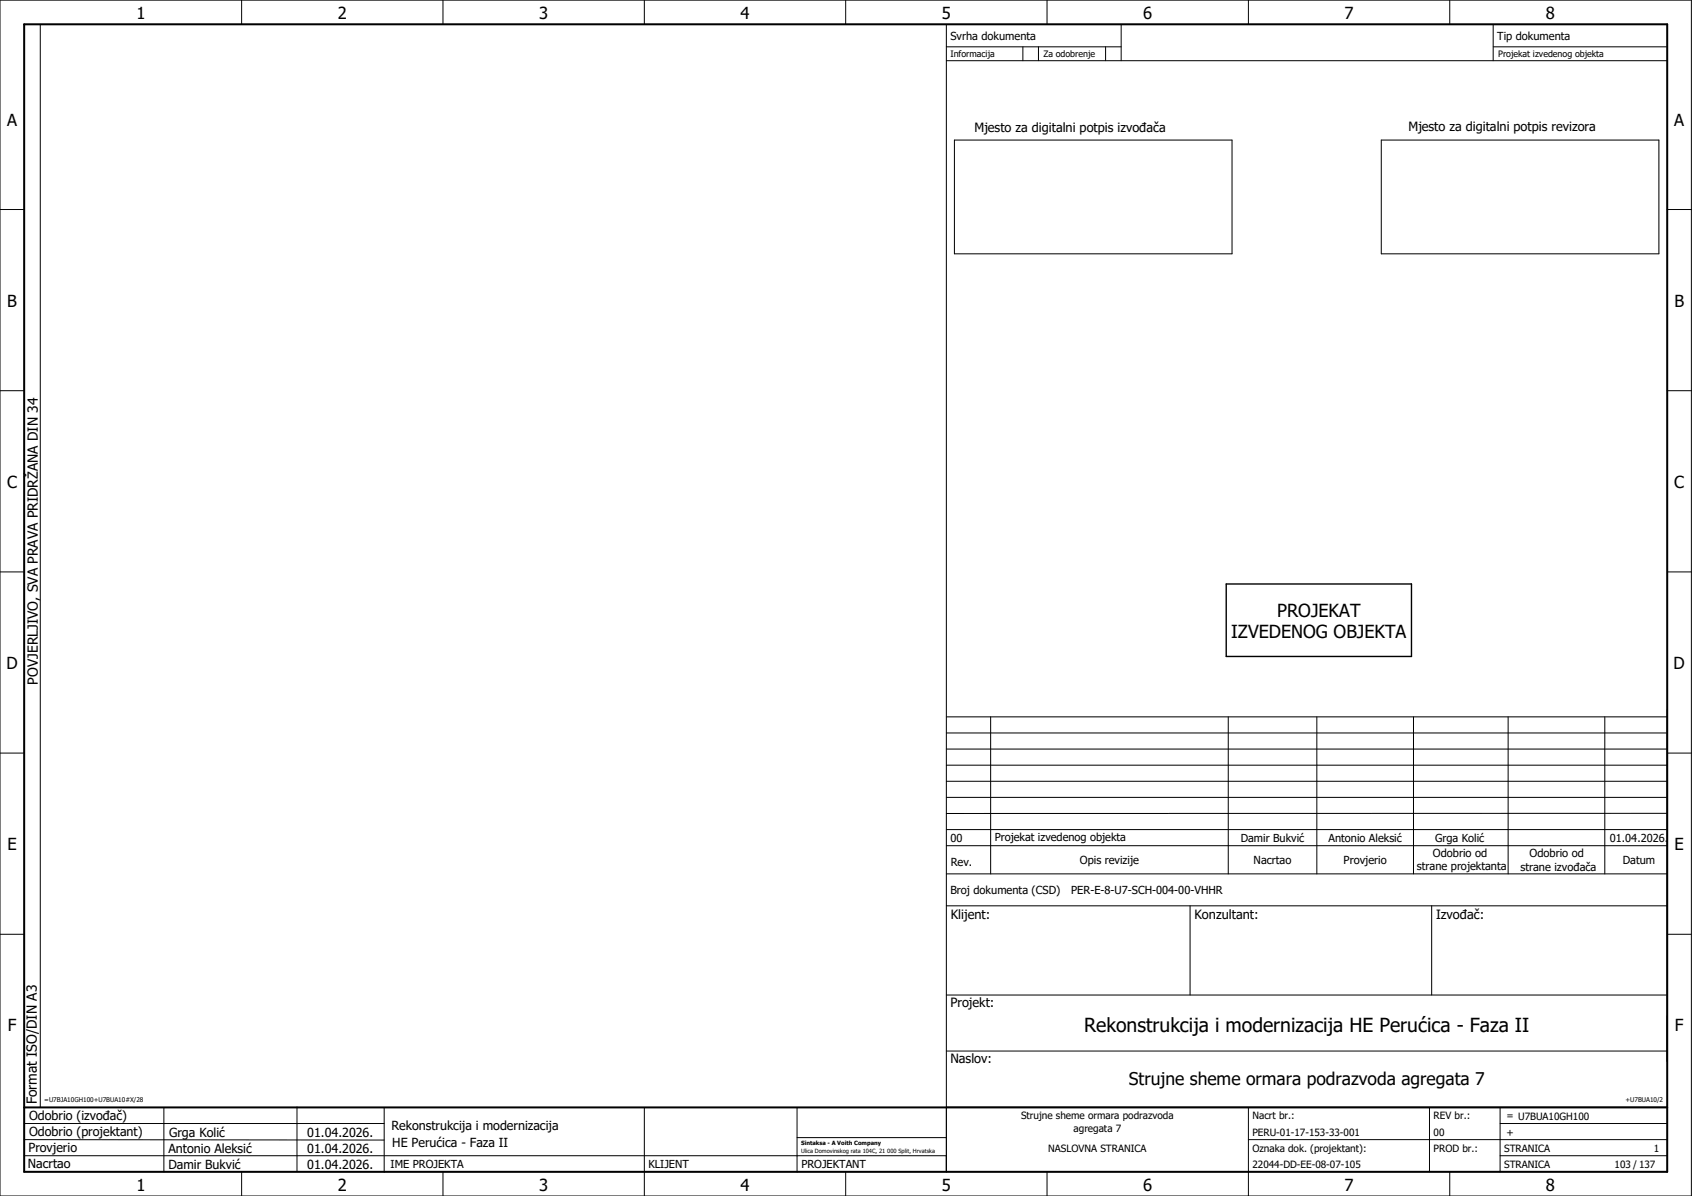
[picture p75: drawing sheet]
<svg xmlns="http://www.w3.org/2000/svg" width="420mm" height="297mm" viewBox="0 0 420 297" stroke-linecap="round" stroke-linejoin="round" font-family="sans-serif">
<defs><g id="words">
<text font-size="4.8" x="269.2" y="256.4">Rekonstrukcija i modernizacija HE Perućica - Faza II</text>
<g font-size="4.5">
<text x="317.1" y="153.1">PROJEKAT</text>
<text x="305.7" y="158.5">IZVEDENOG OBJEKTA</text>
</g>
<text font-size="4.3" x="280.3" y="269.5">Strujne sheme ormara podrazvoda agregata 7</text>
<g font-size="4.1">
<text x="33.9" y="4.7">1</text>
<text x="83.9" y="4.7">2</text>
<text x="133.9" y="4.7">3</text>
<text x="183.9" y="4.7">4</text>
<text x="233.9" y="4.7">5</text>
<text x="283.9" y="4.7">6</text>
<text x="333.9" y="4.7">7</text>
<text x="383.9" y="4.7">8</text>
<text x="1.8" y="31.2">A</text>
<text x="415.8" y="31.2">A</text>
<text x="1.8" y="76.2">B</text>
<text x="415.8" y="76.2">B</text>
<text x="1.8" y="121.2">C</text>
<text x="415.8" y="121.2">C</text>
<text x="1.6" y="166.2">D</text>
<text x="415.6" y="166.2">D</text>
<text x="1.8" y="211.2">E</text>
<text x="415.8" y="211.2">E</text>
<text x="1.9" y="256.2">F</text>
<text x="415.9" y="256.2">F</text>
<text x="33.9" y="295.7">1</text>
<text x="83.9" y="295.7">2</text>
<text x="133.9" y="295.7">3</text>
<text x="183.9" y="295.7">4</text>
<text x="233.9" y="295.7">5</text>
<text x="283.9" y="295.7">6</text>
<text x="333.9" y="295.7">7</text>
<text x="383.9" y="295.7">8</text>
</g>
<g font-size="3.4">
<text x="9.4" y="170" transform="rotate(-90 9.4 170)">POVJERLJIVO, SVA PRAVA PRIDRŽANA DIN 34</text>
<text x="9.2" y="274.3" transform="rotate(-90 9.2 274.3)">Format ISO/DIN A3</text>
</g>
<g font-size="3.2">
<text x="242" y="32.7">Mjesto za digitalni potpis izvođača</text>
<text x="349.8" y="32.5">Mjesto za digitalni potpis revizora</text>
<text x="236.1" y="228.1">Klijent:</text>
<text x="296.6" y="228.1">Konzultant:</text>
<text x="356.6" y="228.1">Izvođač:</text>
<text x="236" y="250">Projekt:</text>
<text x="236" y="263.9">Naslov:</text>
</g>
<g font-size="3.1">
<text x="7.2" y="278.1">Odobrio (izvođač)</text>
<text x="97.2" y="280.5">Rekonstrukcija i modernizacija</text>
<text x="7.1" y="286.1">Provjerio</text>
<text x="7.2" y="282.1">Odobrio (projektant)</text>
<text x="41.8" y="286.2">Antonio Aleksić</text>
<text x="42" y="282.3">Grga Kolić</text>
<text x="76.3" y="282.3">01.04.2026.</text>
<text x="76.3" y="286.3">01.04.2026.</text>
<text x="97.4" y="284.8">HE Perućica - Faza II</text>
<text x="6.9" y="290">Nacrtao</text>
<text x="41.8" y="290.3">Damir Bukvić</text>
<text x="76.3" y="290.3">01.04.2026.</text>
</g>
<g font-size="2.8">
<text x="236.1" y="215">Rev.</text>
<text x="268.2" y="214.6">Opis revizije</text>
<text x="311.3" y="214.6">Nacrtao</text>
<text x="333.6" y="214.6">Provjerio</text>
<text x="355.8" y="212.9">Odobrio od</text>
<text x="379.8" y="212.9">Odobrio od</text>
<text x="403" y="214.6">Datum</text>
<text x="351.9" y="216.2">strane projektanta</text>
<text x="377.6" y="216.2">strane izvođača</text>
<text x="236" y="222.1">Broj dokumenta (CSD)</text>
</g>
<g font-size="2.7">
<text x="236" y="9.9">Svrha dokumenta</text>
<text x="371.8" y="9.9">Tip dokumenta</text>
<text x="236" y="209">00</text>
<text x="247" y="208.9">Projekat izvedenog objekta</text>
<text x="308.1" y="209">Damir Bukvić</text>
<text x="329.9" y="209">Antonio Aleksić</text>
<text x="356.4" y="209">Grga Kolić</text>
<text x="399.8" y="209">01.04.2026.</text>
<text x="266" y="222.1">PER-E-8-U7-SCH-004-00-VHHR</text>
<text x="97" y="290.1">IME PROJEKTA</text>
<text x="161" y="290.1">KLIJENT</text>
<text x="199" y="290.1">PROJEKTANT</text>
</g>
<g font-size="2.5">
<text x="253.5" y="278">Strujne sheme ormara podrazvoda</text>
<text x="266.6" y="281">agregata 7</text>
<text x="311" y="278">Nacrt br.:</text>
<text x="356" y="278">REV br.:</text>
<text x="374.1" y="278">= U7BUA10GH100</text>
<text x="260.3" y="286">NASLOVNA STRANICA</text>
<text x="311" y="286">Oznaka dok. (projektant):</text>
<text x="311" y="282">PERU-01-17-153-33-001</text>
<text x="356" y="286">PROD br.:</text>
<text x="356" y="282">00</text>
<text x="373.5" y="286">STRANICA</text>
<text x="374.1" y="282.1">+</text>
<text x="410.6" y="286">1</text>
<text x="311" y="290">22044-DD-EE-08-07-105</text>
<text x="373.5" y="290">STRANICA</text>
<text x="400.9" y="290">103 / 137</text>
</g>
<g font-size="2.2">
<text x="236" y="14.2">Informacija</text>
<text x="259.1" y="14.2">Za odobrenje</text>
<text x="372" y="14.2">Projekat izvedenog objekta</text>
</g>
<g font-size="1.6">
<text x="11" y="273.7">=U7BJA10GH100+U7BUA10#X/28</text>
<text x="403.6" y="273.7">+U7BUA10/2</text>
</g>
<g font-size="1.4">
<text x="198.9" y="284.4">Sintaksa - A Voith Company</text>
<text x="198.9" y="286.4">Ulica Domovinskog rata 104C, 21 000 Split, Hrvatska</text>
</g>
</g></defs>
<g fill="none" stroke="#000" stroke-width=".25">
<path d="M10 6v269M60 0v6M110 0v6M160 0v6M210 0v6M235 6v285M235 15.1h179M235 11.6h43.4M254 11.6v3.5M257.9 11.6v3.5M260 0v6M274.5 11.6v3.5"/>
<path d="M278.4 6.2v8.9M310 0v6M360 0v6M370.8 6.2v8.9M370.8 11.6h43.1M420 0v297M420 0h-420v297h420M237 34.8h68.9v28.2h-68.9zM343 34.8h68.9v28.2h-68.9zM0 52h6M414 52h6M0 97h6"/>
<path d="M414 97h6M0 142h6M414 142h6M235 178h179M246 178v39M305 178v39M327 178v39M351 178v39M374.5 178v39M398.5 178v39M414 176.3v76.6M0 187h6"/>
<path d="M235 198h179M235 194h179M235 190h179M235 186h179M235 182h179M414 187h6M235 206h179M235 210h179M235 217h179M414 202h-179M0 232h6M235 225h179"/>
<path d="M295.5 225v22.1M355.5 225v22.1M414 232h6M235 247.1h179M414 252.3v11.4M6 279h89.4M40.7 275v16M73.7 274.9v16M95.4 275.1v16M160 275v22M197.9 275.1v16M235 261h179"/>
<path d="M235 275h179M310 275v22M355 275v16M372.5 279h41.5M372.5 275v16M6 283l89.4 .1M6 287h229M60 291v6M110 291v6M197.9 282.5h37.1M210 291v6M260 291v6"/>
<path d="M310 283h104M360 291v6M372.5 287h41.5"/>
</g>
<path d="M6 6h408v285h-408zM6 275h408" fill="none" stroke="#000" stroke-width=".5"/>
<path d="M304.5 145h46v18h-46z" fill="none" stroke="#000" stroke-width=".35"/>
<use href="#words"/>
</svg>
